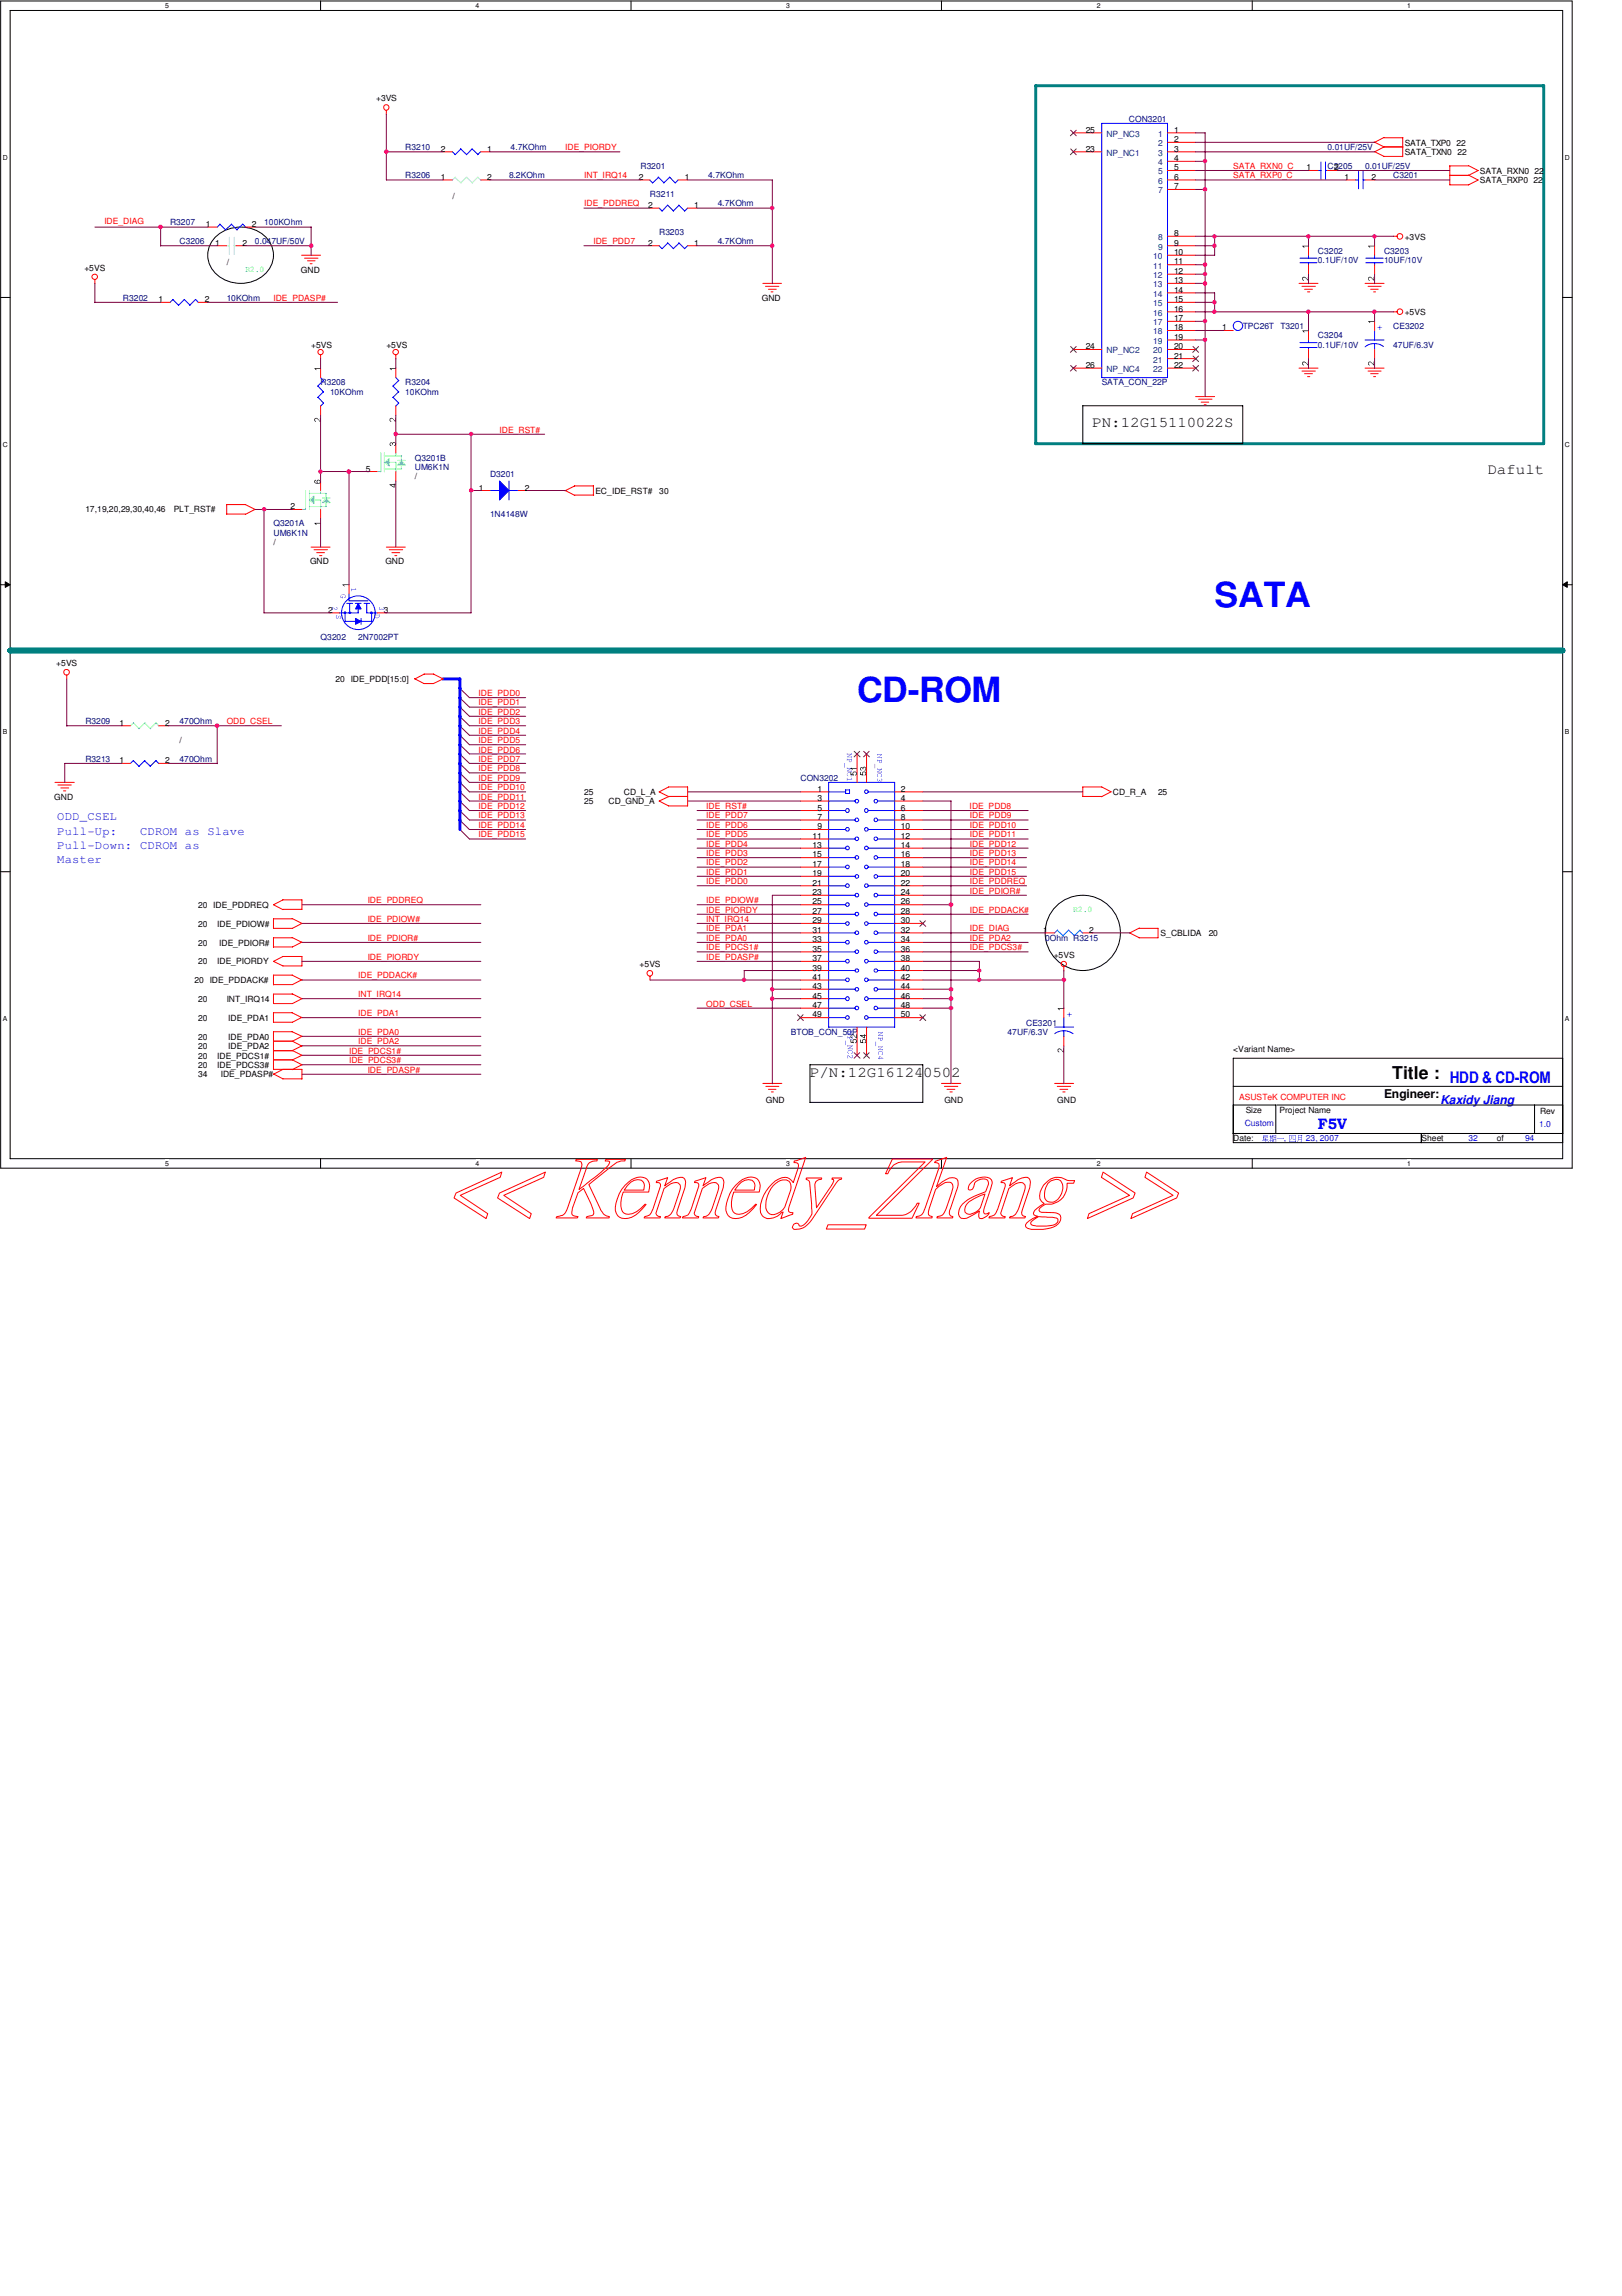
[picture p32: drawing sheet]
<svg xmlns="http://www.w3.org/2000/svg" width="210mm" height="297mm" viewBox="0 0 210 297" stroke-linecap="round" stroke-linejoin="round" font-family="sans-serif">
<defs><g id="words">
<g font-size="4.5" fill="#00f">
<text x="157.2" y="78.6">SATA</text>
<text x="110.9" y="90.8">CD-ROM</text>
</g>
<text font-size="2.3" x="180.2" y="139.7">Title : HDD &amp; CD-ROM</text>
<g font-size="1.9">
<text x="141.4" y="55.3">PN:12G15110022S</text>
<text x="192.5" y="61.4">Dafult</text>
<text x="104.8" y="139.3">P/N:12G161240502</text>
</g>
<text font-size="1.9" fill="#00f" x="170.6" y="146">F5V</text>
<g font-size="1.6" fill="#00f">
<text x="7.4" y="106.1">ODD_CSEL</text>
<text x="7.4" y="108">Pull-Up:</text>
<text x="18.1" y="108">CDROM as Slave</text>
<text x="7.4" y="109.8">Pull-Down: CDROM as</text>
<text x="7.4" y="111.7">Master</text>
<text x="186.4" y="142.8">Kaxidy Jiang</text>
</g>
<text font-size="1.6" x="179.1" y="142">Engineer:</text>
<g font-size="1.1">
<text x="48.7" y="13.1">+3VS</text>
<text x="140.5" y="17.2">25</text>
<text x="151.9" y="17.2">1</text>
<text x="57.1" y="19.6">2</text>
<text x="57.1" y="23.3">1</text>
<text x="63" y="19.6">1</text>
<text x="63" y="23.3">2</text>
<text x="82.7" y="23.3">2</text>
<text x="88.6" y="23.3">1</text>
<text x="140.5" y="19.6">23</text>
<text x="151.9" y="18.4">2</text>
<text x="151.9" y="19.6">3</text>
<text x="151.9" y="20.8">4</text>
<text x="151.9" y="22.1">5</text>
<text x="151.9" y="23.3">6</text>
<text x="169.1" y="22.1">1</text>
<text x="172.6" y="22.1">2</text>
<text x="174" y="23.3">1</text>
<text x="177.5" y="23.3">2</text>
<text x="181.8" y="18.8">SATA_TXP0 22</text>
<text x="181.8" y="20">SATA_TXN0 22</text>
<text x="191.5" y="22.5">SATA_RXN0 22</text>
<text x="191.5" y="23.7">SATA_RXP0 22</text>
<text x="26.6" y="29.3">1</text>
<text x="32.6" y="29.3">2</text>
<text x="58.5" y="25.8">/</text>
<text x="83.9" y="26.9">2</text>
<text x="89.8" y="26.9">1</text>
<text x="151.9" y="24.5">7</text>
<text x="10.9" y="35">+5VS</text>
<text x="27.9" y="31.8">1</text>
<text x="29.3" y="34.3">/</text>
<text x="31.4" y="31.8">2</text>
<text x="38.9" y="35.3">GND</text>
<text x="83.9" y="31.8">2</text>
<text x="89.8" y="31.8">1</text>
<text x="151.9" y="30.6">8</text>
<text x="151.9" y="31.8">9</text>
<text x="151.9" y="33">10</text>
<text x="151.9" y="34.2">11</text>
<text x="151.9" y="35.4">12</text>
<text x="181.8" y="31">+3VS</text>
<text x="20.5" y="39.1">1</text>
<text x="26.5" y="39.1">2</text>
<text x="98.6" y="38.9">GND</text>
<text x="151.9" y="36.7">13</text>
<text x="151.9" y="37.9">14</text>
<text x="151.9" y="39.1">15</text>
<text x="151.9" y="40.3">16</text>
<text x="151.9" y="41.5">17</text>
<text x="181.8" y="40.7">+5VS</text>
<text x="40.3" y="45">+5VS</text>
<text x="50" y="45">+5VS</text>
<text x="140.5" y="45.2">24</text>
<text x="140.5" y="47.6">26</text>
<text x="151.9" y="42.8">18</text>
<text x="151.9" y="43.9">19</text>
<text x="151.9" y="45.2">20</text>
<text x="151.9" y="46.4">21</text>
<text x="151.9" y="47.6">22</text>
<text x="158.2" y="42.8">1</text>
<text x="37.6" y="65.9">2</text>
<text x="47.3" y="61">5</text>
<text x="53.7" y="62">/</text>
<text x="62" y="63.5">1</text>
<text x="67.9" y="63.5">2</text>
<text x="77" y="63.9">EC_IDE_RST#</text>
<text x="85.3" y="63.9">30</text>
<text x="11" y="66.3">17,19,20,29,30,40,46</text>
<text x="22.5" y="66.3">PLT_RST#</text>
<text x="35.4" y="70.6">/</text>
<text x="40.1" y="73">GND</text>
<text x="49.9" y="73">GND</text>
<text x="42.5" y="79.2">2</text>
<text x="49.7" y="79.2">3</text>
<text x="7.3" y="86.1">+5VS</text>
<text x="43.4" y="88.2">20 IDE_PDD[15:0]</text>
<text x="15.5" y="93.9">1</text>
<text x="21.4" y="93.9">2</text>
<text x="15.5" y="98.8">1</text>
<text x="21.4" y="98.8">2</text>
<text x="23.2" y="96.1">/</text>
<text x="7" y="103.5">GND</text>
<text x="75.6" y="104.1">25</text>
<text x="75.6" y="102.8">25</text>
<text x="78.7" y="104.1">CD_GND_A</text>
<text x="80.7" y="102.8">CD_L_A</text>
<text x="105.8" y="102.4">1</text>
<text x="105.8" y="103.6">3</text>
<text x="105.8" y="104.9">5</text>
<text x="105.8" y="106.1">7</text>
<text x="105.8" y="107.3">9</text>
<text x="116.6" y="102.4">2</text>
<text x="116.6" y="103.6">4</text>
<text x="116.6" y="104.9">6</text>
<text x="116.6" y="106.1">8</text>
<text x="116.6" y="107.3">10</text>
<text x="144" y="102.8">CD_R_A</text>
<text x="149.9" y="102.8">25</text>
<text x="105.2" y="108.5">11</text>
<text x="105.2" y="109.7">13</text>
<text x="105.2" y="110.9">15</text>
<text x="105.2" y="112.1">17</text>
<text x="105.2" y="113.4">19</text>
<text x="116.6" y="108.5">12</text>
<text x="116.6" y="109.7">14</text>
<text x="116.6" y="110.9">16</text>
<text x="116.6" y="112.1">18</text>
<text x="116.6" y="113.4">20</text>
<text x="25.7" y="119.9">20</text>
<text x="25.7" y="117.4">20 IDE_PDDREQ</text>
<text x="28.1" y="119.9">IDE_PDIOW#</text>
<text x="105.2" y="114.6">21</text>
<text x="105.2" y="115.8">23</text>
<text x="105.2" y="117">25</text>
<text x="105.2" y="118.2">27</text>
<text x="105.2" y="119.5">29</text>
<text x="116.6" y="114.6">22</text>
<text x="116.6" y="115.8">24</text>
<text x="116.6" y="117">26</text>
<text x="116.6" y="118.2">28</text>
<text x="116.6" y="119.5">30</text>
<text x="25.7" y="124.8">20</text>
<text x="25.7" y="122.3">20</text>
<text x="28.1" y="124.8">IDE_PIORDY</text>
<text x="28.4" y="122.3">IDE_PDIOR#</text>
<text x="82.8" y="125.1">+5VS</text>
<text x="105.2" y="120.7">31</text>
<text x="105.2" y="121.9">33</text>
<text x="105.2" y="123.1">35</text>
<text x="105.2" y="124.3">37</text>
<text x="105.2" y="125.6">39</text>
<text x="116.6" y="120.7">32</text>
<text x="116.6" y="121.9">34</text>
<text x="116.6" y="123.1">36</text>
<text x="116.6" y="124.3">38</text>
<text x="116.6" y="125.6">40</text>
<text x="135" y="120.7">1</text>
<text x="136.4" y="123.9">+5VS</text>
<text x="141" y="120.7">2</text>
<text x="150.2" y="121.1">S_CBLIDA</text>
<text x="156.4" y="121.1">20</text>
<text x="25.2" y="127.2">20 IDE_PDDACK#</text>
<text x="25.7" y="129.6">20</text>
<text x="29.3" y="129.6">INT_IRQ14</text>
<text x="105.2" y="126.7">41</text>
<text x="105.2" y="128">43</text>
<text x="105.2" y="129.2">45</text>
<text x="105.2" y="130.4">47</text>
<text x="105.2" y="131.6">49</text>
<text x="116.6" y="126.7">42</text>
<text x="116.6" y="128">44</text>
<text x="116.6" y="129.2">46</text>
<text x="116.6" y="130.4">48</text>
<text x="116.6" y="131.6">50</text>
<text x="25.7" y="136.9">20</text>
<text x="25.7" y="134.5">20</text>
<text x="25.7" y="135.7">20</text>
<text x="25.7" y="132">20</text>
<text x="28.1" y="136.9">IDE_PDCS1#</text>
<text x="29.5" y="134.5">IDE_PDA0</text>
<text x="29.5" y="135.7">IDE_PDA2</text>
<text x="29.5" y="132">IDE_PDA1</text>
<text x="159.6" y="136.1">&lt;Variant Name&gt;</text>
<text x="25.7" y="139.4">34</text>
<text x="25.7" y="138.1">20</text>
<text x="28.1" y="138.1">IDE_PDCS3#</text>
<text x="28.6" y="139.4">IDE_PDASP#</text>
<text x="99.1" y="142.7">GND</text>
<text x="122.2" y="142.7">GND</text>
<text x="136.8" y="142.7">GND</text>
<text x="161.2" y="144">Size</text>
<text x="165.6" y="144">Project Name</text>
<text x="159.6" y="147.7">Date:</text>
<text x="183.9" y="147.7">Sheet</text>
<text x="193.7" y="147.7">of</text>
<text x="199.3" y="144.1">Rev</text>
</g>
<g font-size="1.1" fill="#004080">
<text x="143.2" y="17.7">NP_NC3</text>
<text x="149.9" y="17.7">1</text>
<text x="143.2" y="20.2">NP_NC1</text>
<text x="149.9" y="18.9">2</text>
<text x="149.9" y="20.2">3</text>
<text x="149.9" y="21.4">4</text>
<text x="149.9" y="22.6">5</text>
<text x="149.9" y="23.8">6</text>
<text x="149.9" y="25">7</text>
<text x="149.2" y="33.5">10</text>
<text x="149.2" y="34.8">11</text>
<text x="149.2" y="36">12</text>
<text x="149.9" y="31.1">8</text>
<text x="149.9" y="32.3">9</text>
<text x="149.2" y="37.2">13</text>
<text x="149.2" y="38.4">14</text>
<text x="149.2" y="39.6">15</text>
<text x="149.2" y="40.9">16</text>
<text x="143.2" y="45.7">NP_NC2</text>
<text x="149.2" y="42.1">17</text>
<text x="149.2" y="43.3">18</text>
<text x="149.2" y="44.5">19</text>
<text x="149.2" y="45.7">20</text>
<text x="149.2" y="46.9">21</text>
<text x="143.2" y="48.1">NP_NC4</text>
<text x="149.2" y="48.1">22</text>
</g>
<g font-size="1.1" fill="#000080">
<text x="146.1" y="15.8">CON3201</text>
<text x="52.5" y="19.4">R3210</text>
<text x="52.5" y="23.1">R3206</text>
<text x="65.9" y="23.1">8.2KOhm</text>
<text x="66.1" y="19.4">4.7KOhm</text>
<text x="82.9" y="21.9">R3201</text>
<text x="91.7" y="23.1">4.7KOhm</text>
<text x="171.8" y="21.9">C3205</text>
<text x="171.8" y="19.4">0.01UF/25V</text>
<text x="176.7" y="21.9">0.01UF/25V</text>
<text x="180.3" y="23.1">C3201</text>
<text x="22" y="29.2">R3207</text>
<text x="34.2" y="29.2">100KOhm</text>
<text x="84.1" y="25.5">R3211</text>
<text x="92.9" y="26.7">4.7KOhm</text>
<text x="23.2" y="31.6">C3206</text>
<text x="33" y="31.6">0.047UF/50V</text>
<text x="85.3" y="30.4">R3203</text>
<text x="92.9" y="31.6">4.7KOhm</text>
<text x="170.6" y="32.8">C3202</text>
<text x="170.6" y="34">0.1UF/10V</text>
<text x="179.1" y="32.8">C3203</text>
<text x="179.1" y="34">10UF/10V</text>
<text x="15.9" y="38.9">R3202</text>
<text x="29.3" y="38.9">10KOhm</text>
<text x="160.8" y="42.6">TPC26T</text>
<text x="165.7" y="42.6">T3201</text>
<text x="170.6" y="43.8">C3204</text>
<text x="170.6" y="45">0.1UF/10V</text>
<text x="180.3" y="42.6">CE3202</text>
<text x="180.3" y="45">47UF/6.3V</text>
<text x="41.5" y="49.9">R3208</text>
<text x="42.7" y="51.1">10KOhm</text>
<text x="52.5" y="49.9">R3204</text>
<text x="52.5" y="51.1">10KOhm</text>
<text x="142.6" y="49.9">SATA_CON_22P</text>
<text x="53.7" y="59.6">Q3201B</text>
<text x="53.7" y="60.8">UM6K1N</text>
<text x="63.4" y="61.7">D3201</text>
<text x="35.4" y="68.1">Q3201A</text>
<text x="35.4" y="69.3">UM6K1N</text>
<text x="63.4" y="66.9">1N4148W</text>
<text x="41.5" y="82.8">Q3202</text>
<text x="46.4" y="82.8">2N7002PT</text>
<text x="11" y="93.7">R3209</text>
<text x="23.2" y="93.7">470Ohm</text>
<text x="11" y="98.6">R3213</text>
<text x="23.2" y="98.6">470Ohm</text>
<text x="103.6" y="101">CON3202</text>
<text x="135.3" y="121.7">0Ohm R3215</text>
<text x="102.4" y="133.9">BTOB_CON_50P</text>
<text x="130.4" y="133.9">47UF/6.3V</text>
<text x="132.8" y="132.7">CE3201</text>
</g>
<g font-size="1.1" fill="#f00">
<text x="73.2" y="19.4">IDE_PIORDY</text>
<text x="75.6" y="23.1">INT_IRQ14</text>
<text x="159.6" y="21.9">SATA_RXN0_C</text>
<text x="159.6" y="23.1">SATA_RXP0_C</text>
<text x="13.5" y="29">IDE_DIAG</text>
<text x="75.6" y="26.7">IDE_PDDREQ</text>
<text x="76.8" y="31.6">IDE_PDD7</text>
<text x="35.4" y="38.9">IDE_PDASP#</text>
<text x="64.6" y="56">IDE_RST#</text>
<text x="29.3" y="93.7">ODD_CSEL</text>
<text x="61.9" y="90">IDE_PDD0</text>
<text x="61.9" y="92.5">IDE_PDD2</text>
<text x="61.9" y="93.7">IDE_PDD3</text>
<text x="61.9" y="94.9">IDE_PDD4</text>
<text x="61.9" y="91.3">IDE_PDD1</text>
<text x="61.9" y="101">IDE_PDD9</text>
<text x="61.9" y="96.1">IDE_PDD5</text>
<text x="61.9" y="97.4">IDE_PDD6</text>
<text x="61.9" y="99.8">IDE_PDD8</text>
<text x="61.9" y="98.6">IDE_PDD7</text>
<text x="61.9" y="104.6">IDE_PDD12</text>
<text x="61.9" y="103.5">IDE_PDD11</text>
<text x="61.9" y="107.1">IDE_PDD14</text>
<text x="61.9" y="102.2">IDE_PDD10</text>
<text x="61.9" y="105.9">IDE_PDD13</text>
<text x="91.4" y="104.6">IDE_RST#</text>
<text x="91.4" y="105.9">IDE_PDD7</text>
<text x="91.4" y="107.1">IDE_PDD6</text>
<text x="125.5" y="104.6">IDE_PDD8</text>
<text x="125.5" y="107.1">IDE_PDD10</text>
<text x="125.5" y="105.9">IDE_PDD9</text>
<text x="61.9" y="108.3">IDE_PDD15</text>
<text x="91.4" y="112">IDE_PDD2</text>
<text x="91.4" y="108.3">IDE_PDD5</text>
<text x="91.4" y="110.7">IDE_PDD3</text>
<text x="91.4" y="109.5">IDE_PDD4</text>
<text x="91.4" y="113.2">IDE_PDD1</text>
<text x="125.5" y="113.2">IDE_PDD15</text>
<text x="125.5" y="108.3">IDE_PDD11</text>
<text x="125.5" y="110.7">IDE_PDD13</text>
<text x="125.5" y="112">IDE_PDD14</text>
<text x="125.5" y="109.5">IDE_PDD12</text>
<text x="47.6" y="116.8">IDE_PDDREQ</text>
<text x="47.6" y="119.3">IDE_PDIOW#</text>
<text x="91.4" y="116.8">IDE_PDIOW#</text>
<text x="91.4" y="118.1">IDE_PIORDY</text>
<text x="91.4" y="119.3">INT_IRQ14</text>
<text x="91.4" y="114.4">IDE_PDD0</text>
<text x="125.5" y="115.6">IDE_PDIOR#</text>
<text x="125.5" y="118.1">IDE_PDDACK#</text>
<text x="125.5" y="114.4">IDE_PDDREQ</text>
<text x="47.6" y="121.7">IDE_PDIOR#</text>
<text x="47.6" y="124.2">IDE_PIORDY</text>
<text x="91.4" y="124.2">IDE_PDASP#</text>
<text x="91.4" y="122.9">IDE_PDCS1#</text>
<text x="91.4" y="121.7">IDE_PDA0</text>
<text x="91.4" y="120.5">IDE_PDA1</text>
<text x="125.5" y="122.9">IDE_PDCS3#</text>
<text x="125.5" y="121.7">IDE_PDA2</text>
<text x="125.5" y="120.5">IDE_DIAG</text>
<text x="46.4" y="129">INT_IRQ14</text>
<text x="46.4" y="131.4">IDE_PDA1</text>
<text x="46.4" y="126.6">IDE_PDDACK#</text>
<text x="91.4" y="130.2">ODD_CSEL</text>
<text x="45.2" y="136.3">IDE_PDCS1#</text>
<text x="45.2" y="137.5">IDE_PDCS3#</text>
<text x="46.4" y="135.1">IDE_PDA2</text>
<text x="46.4" y="133.9">IDE_PDA0</text>
<text x="47.6" y="138.8">IDE_PDASP#</text>
<text x="160.4" y="142.3">ASUSTeK COMPUTER INC</text>
</g>
<g font-size="1.1" fill="#0f0">
<text x="31.7" y="35.1">R2.0</text>
<text x="138.9" y="117.9">R2.0</text>
</g>
<g font-size="1.1" fill="#00f">
<text x="178.2" y="42.7">+</text>
<text x="138" y="131.6">+</text>
<text x="161.1" y="145.7">Custom</text>
<text x="166.2" y="147.7">,</text>
<text x="169" y="147.7">23, 2007</text>
<text x="190" y="147.7">32</text>
<text x="197.4" y="147.7">94</text>
<text x="199.2" y="145.8">1.0</text>
</g>
<g font-size=".9">
<text x="21.4" y="1">5</text>
<text x="61.6" y="1">4</text>
<text x="101.7" y="1">3</text>
<text x="141.9" y="1">2</text>
<text x="182.1" y="1">1</text>
<text x=".4" y="20.7">D</text>
<text x="202.5" y="20.7">D</text>
<text x=".4" y="57.8">C</text>
<text x="202.5" y="57.8">C</text>
<text x=".4" y="95">B</text>
<text x="202.5" y="95">B</text>
<text x=".4" y="132.1">A</text>
<text x="202.5" y="132.1">A</text>
<text x="21.4" y="150.8">5</text>
<text x="61.6" y="150.8">4</text>
<text x="101.7" y="150.8">3</text>
<text x="141.9" y="150.8">2</text>
<text x="182.1" y="150.8">1</text>
</g>
</g></defs>
<path d="M.1 .1h203.4v151h-203.4zM1.3 1.4h200.9v148.5h-200.9z" fill="none" stroke="#000" stroke-width=".13"/>
<g fill="#fff">
<path d="M21.4 .3h.5v.9h-.5z"/>
<path d="M21.4 150h.5v1h-.5z"/>
</g>
<path d="M41.5 .1v1.3M41.5 149.9v1.2" fill="none" stroke="#000" stroke-width=".13"/>
<g fill="#fff">
<path d="M61.6 .3h.5v.9h-.5z"/>
<path d="M61.6 150h.5v1h-.5z"/>
</g>
<path d="M81.7 .1v1.3M81.7 149.9v1.2" fill="none" stroke="#000" stroke-width=".13"/>
<g fill="#fff">
<path d="M101.7 .3h.5v.9h-.5z"/>
<path d="M101.7 150h.5v1h-.5z"/>
</g>
<path d="M121.8 .1v1.3M121.8 149.9v1.2" fill="none" stroke="#000" stroke-width=".13"/>
<g fill="#fff">
<path d="M141.9 .3h.5v.9h-.5z"/>
<path d="M141.9 150h.5v1h-.5z"/>
</g>
<path d="M162.1 .1v1.3M162.1 149.9v1.2" fill="none" stroke="#000" stroke-width=".13"/>
<g fill="#fff">
<path d="M182.1 .3h.5v.9h-.5z"/>
<path d="M182.1 150h.5v1h-.5z"/>
<path d="M.4 19.9h.6v1h-.6z"/>
<path d="M202.5 19.9h.7v1h-.7z"/>
<path d="M.4 57h.6v1h-.6z"/>
<path d="M202.5 57h.7v1h-.7z"/>
</g>
<path d="M.1 38.5h1.2M202.2 38.5h1.3" fill="none" stroke="#000" stroke-width=".13"/>
<g fill="#fff">
<path d="M.4 94.1h.6v1.1h-.6z"/>
<path d="M202.5 94.1h.6v1.1h-.6z"/>
</g>
<path d="M.1 75.6h1.2M.7 75.3l.6 .3-.6 .4zM202.2 75.6l.6-.3v.7zM202.2 75.6h1.3" fill="none" stroke="#000" stroke-width=".13"/>
<path d="M.7 75.3l.6 .3-.6 .4zM202.2 75.6l.6-.3v.7z" fill="#000"/>
<g fill="#fff">
<path d="M.4 131.3h.6v1h-.6z"/>
<path d="M202.5 131.3h.6v1h-.6z"/>
</g>
<g fill="none" stroke="#000" stroke-width=".13">
<path d="M28.1 30.4a4.6 4.6 0 0 1 7 1.2 3.5 3.5 0 0 1-2.3 4.8 4.5 4.5 0 0 1-5.6-2 3.3 3.3 0 0 1 .9-4zM140.1 52.5h20.7v4.9h-20.7zM.1 112.8h1.2M202.2 112.8h1.3M104.8 137.8h14.6v4.8h-14.6z"/>
<circle cx="140.1" cy="120.7" r="4.9"/>
</g>
<path d="M1.3 84.2h200.9h-200.9M1.3 84.2h.1" fill="none" stroke="#008080" stroke-width=".72"/>
<path d="M134 11.1h65.8v46.3h-65.8z" fill="none" stroke="#008080" stroke-width=".38"/>
<g fill="#00f">
<path d="M165.2 147.3h.8l.1-.1 .1 .1z"/>
<path d="M163.5 146.9h.5zM163.5 147l.5 .1zM163.5 147.2h.5zM163.4 146.9l.1 .4v-.4zM164 146.9v.3zM163.5 147.2l-.2 .4 .3-.3zM163.5 147.4h.6zM163.4 147.6h.6v-.1v.1zM163.7 147.2l.1 .6v-.5zM163.3 147.7l.9 .1-.1-.1z"/>
<path d="M164.4 147.2h.2zM164.4 147.3l.2 .1zM164.8 146.9h.3zM164.8 147.2h.3zM164.8 147.4h.3zM164.3 147h.5l-.1-.1zM164.4 146.8l.1 .7v-.6zM164.6 146.8l.1 .7v-.6zM164.3 147.5h.5l-.1-.1zM164.4 147.6l-.1 .2 .2-.2zM164.5 147.6l.2 .1v-.1zM164.8 146.9v.5l-.1 .4 .2-.4v-.5zM165.1 146.9v.8h-.2l.2 .1v-.1v-.8z"/>
<path d="M166.9 146.9h.7zM166.9 147.7h.7zM166.8 146.9l.1 .8v-.8zM167.6 146.9v.8h.1zM167.1 146.9v.4l-.1 .2 .1-.2zM167.3 146.9v.5h.2v-.2v.2h-.2z"/>
<path d="M168 146.9h.5zM168 147.1l.5 .1zM168 147.4h.5zM168 146.8v.7l-.1 .3 .1-.3zM168.5 146.8l-.1 .9h-.1l.1 .1h.1z"/>
</g>
<path d="M159.6 136.9h42.6v10.9h-42.6zM159.6 146.6h42.6M159.6 143h5.5v3.6M159.6 140.5h42.6M165.2 143h37M183.9 146.6v1.2M198.6 143v3.6" fill="none" stroke="#000" stroke-width=".13"/>
<g fill="none" stroke="#f00" stroke-width=".13">
<path d="M50 14.3v.5M57.3 19.6h1.2M62.2 19.6h1.2M12.3 36.2v.5M39 33h2.5M39.4 33.4h1.7M39.8 33.7h1M40.1 34.1h.3M98.7 36.7h2.4M99.1 37h1.7M99.4 37.4h1.1M99.8 37.8h.2"/>
<path d="M168.1 36.7h2.5M168.5 37h1.7M168.8 37.4h1M169.2 37.8h.3M176.7 36.7h2.4M177 37h1.7M177.4 37.4h1M177.8 37.8h.2M180.3 30.6h.5M41.5 45.9v.5M41.5 47.6v1.3M41.5 52.5v1.2"/>
<path d="M51.2 45.9v.5M154.7 51.3h2.5M155.1 51.6h1.7M155.4 52h1M155.8 52.4h.3M168.1 47.6h2.5M168.5 48h1.7M168.8 48.3h1M169.2 48.7h.3M169.3 42.8v1.2M169.3 45.2v1.2M176.7 47.6h2.4"/>
<path d="M177 48h1.7M177.4 48.3h1M177.8 48.7h.2M180.3 40.3h.5M40.3 70.8h2.4M40.6 71.1h1.8M41 71.5h1M41.4 71.9h.3M50 70.8h2.5M50.4 71.1h1.7M50.7 71.5h1M51.1 71.9h.3"/>
<path d="M8.6 87.3v.5M7.1 101.2h2.5M7.5 101.6h1.7M7.9 101.9h1M8.2 102.3h.3M84.1 126.3v.5M137.7 125.1v.5M98.7 140.2h2.5M99.1 140.5h1.7M99.4 140.9h1M99.8 141.3h.3M121.8 140.2h2.5"/>
<path d="M122.2 140.5h1.8M122.6 140.9h1M122.9 141.3h.3M136.5 140.2h2.4M136.8 140.5h1.8M137.2 140.9h1M137.5 141.3h.3"/>
<circle cx="50" cy="13.9" r=".35"/>
<circle cx="12.3" cy="35.8" r=".35"/>
<circle cx="181.2" cy="30.6" r=".37"/>
<circle cx="41.5" cy="45.5" r=".34"/>
<circle cx="51.2" cy="45.5" r=".35"/>
<circle cx="181.2" cy="40.3" r=".37"/>
<circle cx="8.6" cy="87" r=".37"/>
<circle cx="84.1" cy="125.9" r=".36"/>
<circle cx="137.7" cy="124.7" r=".34"/>
</g>
<g fill="none" stroke="#00f" stroke-width=".13">
<path d="M58.5 19.6l.4 .4M59.6 19.3l.8 .7M59.6 19.3l-.7 .7M61.8 20l-.7-.7-.7 .7M62.2 19.6l-.4 .4M41.1 51.4l.8 .8-.4 .3M41.1 50l.8 .7M41.5 48.9l.4 .3-.8 .8M41.9 50.7l-.8 .7M168.2 44.3h2.2M168.2 45h2.2M169.3 43.9v.4"/>
<path d="M169.3 45v.2"/>
</g>
<path d="M40.7 47.6h.8v.1h-.6l.1 .2h-.1zM40.7 54.1a.52 .52 0 0 1 .7 .3v-.3h.1v.5l-.2-.1a.34 .34 0 0 0-.5-.2l.1 .3-.2-.2zM168.5 42.8h.8h-.6l.1 .2h-.1zM168.6 46.8a.61 .61 0 0 1 .6 .4v-.4h.1v.5l-.1-.1a.34 .34 0 0 0-.6-.2l.1 .3-.2-.2z" fill="#000"/>
<path d="M39.5 63.5v2.4h-.5M40 63.5v2.4" fill="none" stroke="#80ff80" stroke-width=".13"/>
<path d="M40 64.7l.6-.5v1z" fill="#80ff80"/>
<path d="M40 64.7l.6-.5v1zM40 63.8h1.5M40 65.5h1.5M40.6 64.7h.9M41.5 63.5v.3M41.5 64.7v1.2" fill="none" stroke="#80ff80" stroke-width=".13"/>
<path d="M42.2 64.4l.5 .6h-1z" fill="#80ff80"/>
<path d="M41.5 65.5h.7M41.5 63.8h.7M41.7 64.4h1M42.2 64.4l.5 .6h-1zM42.2 63.8v.7M42.2 65v.5" fill="none" stroke="#80ff80" stroke-width=".13"/>
<path d="M37.8 65.9h1.3M41.5 62.2v1.3M41.5 65.9v1.2" fill="none" stroke="#f00" stroke-width=".13"/>
<g fill="#000">
<path d="M40.7 67.6h.8v.1h-.6l.1 .2h-.1z"/>
<path d="M40.7 62.1v.1a.41 .41 0 0 0 .3 .4 .41 .41 0 0 0 .5-.3 .25 .25 0 0 0-.4-.2 .25 .25 0 0 0 0 .4 .19 .19 0 0 1-.3-.1 .19 .19 0 0 1 .1-.3zM41.1 62.3a.18 .18 0 0 1 .3 0 .18 .18 0 0 1-.3 0z"/>
</g>
<path d="M64.6 62.2l1.3 1.3-1.3 1.2z" fill="#00f"/>
<g fill="none" stroke="#00f" stroke-width=".13">
<path d="M28.4 29l.8 .8M28.5 29l-.4 .4M29.9 29l.8 .8M30 29l-.8 .7M31.8 29.4l-.4-.4-.8 .7M85.2 22.9l.7 .8M85.2 22.9l-.7 .8-.4-.4M85.3 26.9l.4 .4 .7-.8 .8 .8M86.4 31.5l-.7 .7-.4-.4M86.4 31.4l.8 .8M86.7 22.9l.7 .8 .4-.4M86.7 22.9l-.8 .8"/>
<path d="M87.8 31.4l.8 .8 .4-.4M87.8 26.5l.8 .8 .4-.4M87.9 31.5l-.8 .7M87.9 26.5l-.8 .8M170.5 22.1h.4M170.9 21v2.2M171.5 21v2.2M171.5 22.1h.3M175.4 23.3h.4M175.8 22.2v2.2M176.4 22.2v2.2M176.4 23.3h.3"/>
<path d="M176.7 33.4h2.3M176.7 34h2.3M177.9 33v.4M177.9 34v.2M176.7 44h2.4M177.9 42.8v1.2M177.9 44.4v.8M179 44.8a1.95 1.95 0 0 0-2.3 .1M63.4 63.5h1.2M64.6 62.2l1.3 1.3-1.3 1.2zM65.9 62.2v2.5M65.9 63.5h1.2"/>
<path d="M17.3 98.4l-.4 .4M18.7 98.4l.8 .7M18.8 98.4l-.8 .7-.7-.7M20.2 98.4l.4 .4M20.2 98.4l-.8 .7M107.2 101.2h8.6v31.7h-8.6zM107.2 102.4h2.2M107.2 103.6h3.5M107.2 104.9h2.2M107.2 106.1h3.5M107.2 107.3h2.2M107.2 108.5h3.5"/>
<path d="M107.2 109.7h2.2M107.2 111h3.5M107.2 112.2h2.2M107.2 113.4h3.5M107.2 114.6h2.2M107.2 115.8h3.5M107.2 117.1h2.2M107.2 118.3h3.5M107.2 119.5h2.2M109.4 102.2h.5v.5h-.5zM109.5 107.2l.2-.1h.1v.4h-.3zM109.5 109.6l.2-.1h.1v.4h-.3z"/>
<path d="M109.5 114.5l.2-.2 .1 .1v.3h-.3zM109.5 112h.3v.3l-.3 .1-.1-.3zM109.5 116.9h.3v.3h-.3l-.1-.2zM109.5 119.3h.3v.3l-.3 .1-.1-.2zM110.7 103.5h.3l.1 .1-.1 .2-.1 .1-.2-.1zM110.7 105.9l.2-.1 .2 .1-.1 .3h-.3zM110.7 108.3h.3l.1 .2-.1 .2-.1 .1-.2-.1zM110.7 110.8h.3l.1 .1-.1 .2-.1 .1-.2-.1zM110.7 113.2h.3l.1 .2-.1 .1-.1 .1-.2-.1zM110.7 115.6h.2l.2 .1-.1 .3h-.3zM110.7 118.1h.3l.1 .1-.1 .2-.1 .1-.2-.1zM111.9 119.3h.4l.1 .2-.1 .1-.2 .1-.2-.1z"/>
<path d="M111.9 116.9h.4l.1 .1-.1 .2-.2 .1-.2-.1zM111.9 114.4l.2-.1 .2 .2v.2h-.4zM111.9 112h.4l.1 .1-.1 .2-.2 .1-.2-.1zM111.9 109.5h.2l.2 .1v.3h-.4zM111.9 107.1h.2l.2 .1v.3h-.4zM111.9 102.3h.4l.1 .1-.1 .2-.2 .1-.2-.1zM112.4 102.4h3.4M112.4 104.9h3.4M112.4 107.3h3.4M112.4 109.7h3.4M112.4 112.2h3.4M112.4 114.6h3.4"/>
<path d="M112.4 117.1h3.4M112.4 119.5h3.4M113.2 118.1h.3l.1 .1-.1 .2-.2 .1-.1-.1zM113.2 115.6h.1l.2 .1v.3h-.3zM113.2 113.2h.3l.1 .2-.1 .1-.2 .1-.1-.1zM113.2 110.8h.3l.1 .1-.1 .2-.2 .1-.1-.1zM113.2 108.3h.3l.1 .2-.1 .2-.2 .1-.1-.1zM113.2 105.9l.1-.1 .2 .1v.3h-.3zM113.2 103.5h.3l.1 .1-.1 .2-.2 .1-.1-.1zM113.6 103.6h2.2M113.6 106.1h2.2M113.6 108.5h2.2"/>
<path d="M113.6 111h2.2M113.6 113.4h2.2M113.6 115.8h2.2M113.6 118.3h2.2M107.2 120.7h3.5M107.2 121.9h2.2M107.2 123.1h3.5M107.2 124.4h2.2M107.2 125.6h3.5M107.2 126.8h2.2M107.2 128h3.5M107.2 129.2h2.2"/>
<path d="M107.2 130.4h3.5M107.2 131.7h2.2M109.5 121.8l.2-.1h.1v.4h-.3zM109.5 131.5l.2-.1 .1 .1v.3h-.3zM109.5 124.2h.3v.3h-.3l-.1-.2zM109.5 126.6h.3v.3l-.3 .1-.1-.3zM110.7 120.5l.2-.1 .2 .2-.1 .2h-.3zM110.7 123h.3l.1 .1-.1 .2-.1 .1-.2-.1zM110.7 125.4h.3l.1 .2-.1 .1h-.3zM110.7 127.8h.3l.1 .2-.1 .1-.1 .1-.2-.1zM110.7 130.2h.2l.2 .1-.1 .3h-.3zM111.9 131.5l.2-.1 .2 .1v.3h-.4z"/>
<path d="M111.9 126.6h.4l.1 .1-.1 .2-.2 .1-.2-.1zM111.9 124.2h.4l.1 .1-.1 .2-.2 .1-.2-.1zM111.9 121.7h.2l.2 .1v.3h-.4zM112.4 121.9h3.4M112.4 124.4h3.4M112.4 126.8h3.4M112.4 129.2h3.4M112.4 131.7h3.4M113.2 130.2h.1l.2 .1v.3h-.3zM113.2 127.8h.3l.1 .2-.1 .1-.2 .1-.1-.1zM113.2 125.4h.3l.1 .2-.1 .1h-.3zM113.2 123h.3l.1 .1-.1 .2-.2 .1-.1-.1z"/>
<path d="M113.2 120.5l.1-.1 .2 .2v.2h-.3zM113.6 120.7h2.2M113.6 123.1h2.2M113.6 125.6h2.2M113.6 128h2.2M113.6 130.4h2.2M136.5 132.9h2.4M137.7 133.3a1.98 1.98 0 0 1 1.2 .4M137.7 133.3a1.98 1.98 0 0 0-1.2 .4M137.7 131.7v1.2M137.7 133.3v.8"/>
<circle cx="160.2" cy="42.2" r=".61"/>
<circle cx="109.7" cy="104.9" r=".24"/>
<circle cx="112.1" cy="104.9" r=".25"/>
<circle cx="109.7" cy="129.2" r=".24"/>
<circle cx="112.1" cy="129.2" r=".25"/>
</g>
<g fill="none" stroke="#f00" stroke-width=".13">
<path d="M26.9 29.4h1.2M31.7 29.4h1.3M82.9 23.3h1.2M84.1 31.8h1.2M84.1 26.9h1.2M87.8 23.3h1.2M89 31.8h1.2M89 26.9h1.2M169.3 22.1h1.3M171.8 22.1h1.2M174.2 23.3h1.2M176.7 23.3h1.2"/>
<path d="M177.9 31.8v1.2M177.9 34.2v1.3M158.4 42.8h1.2M177.9 41.6v1.2M177.9 45.2v1.2M62.2 63.5h1.2M67.1 63.5h1.2M15.7 93.9h1.2M15.7 98.8h1.2M20.5 93.9h1.3M20.5 98.8h1.3M135.3 120.7h1.2"/>
<path d="M137.7 130.4v1.3M137.7 134.1v1.2M140.1 120.7h1.3"/>
</g>
<path d="M177 31.8h.8v.1h-.6l.1 .1h-.1zM177.1 35.9a.59 .59 0 0 1 .7 .3v-.4v.5l-.1-.1a.39 .39 0 0 0-.6-.2l.1 .3-.1-.1zM177 41.5h.8v.1h-.6l.1 .2h-.1zM177.1 46.8a.59 .59 0 0 1 .7 .4v-.4v.5l-.1-.1a.38 .38 0 0 0-.6-.2l.1 .3-.1-.2zM136.9 130.4h.8v.1h-.7l.2 .2h-.1zM136.9 135.7a.52 .52 0 0 1 .7 .3v-.4h.1v.5h-.2a.34 .34 0 0 0-.5-.3l.1 .3-.2-.1z" fill="#000"/>
<path d="M18.7 93.5l.8 .8M18.8 93.5l-.8 .8-.7-.8-.4 .4M20.6 93.9l-.4-.4-.8 .8" fill="none" stroke="#80ff80" stroke-width=".13"/>
<path d="M136.8 120.4l.8 .7M136.9 120.3l-.4 .4M138.3 120.4l.8 .7M138.3 120.3l-.8 .8M139.7 120.4l.4 .3M139.8 120.3l-.8 .8" fill="none" stroke="#0080ff" stroke-width=".13"/>
<g fill="#00f">
<path d="M113.5 97.5v.1h.6v-.1v.2l-.5 .3h.5v-.1v.2v-.1h-.6l.5-.3h-.5z"/>
<path d="M113.2 98.8v.6z"/>
<path d="M113.5 99.4v.1h.6v-.1v.1l-.5 .4h.5v-.1v.1h-.6l.5-.4h-.5v.1z"/>
<path d="M113.5 100.2a.31 .31 0 0 1 .4-.1 .31 .31 0 0 1 .1 .4h.1h-.1a.23 .23 0 0 0 0-.3 .23 .23 0 0 0-.4 0 .23 .23 0 0 0 0 .3l-.1-.1z"/>
<path d="M113.5 100.7h.1a.18 .18 0 0 0-.1 .2 .18 .18 0 0 0 .2 .1l.1-.1a.16 .16 0 0 0 .3 .1 .16 .16 0 0 0-.1-.3 .18 .18 0 0 1 .1 .3 .18 .18 0 0 1-.3 0 .19 .19 0 0 1-.3 0 .19 .19 0 0 1 0-.3z"/>
<path d="M109.6 97.5h.6v.1l-.5 .3h.5v-.1v.2h-.6l.6-.4h-.6v.1z"/>
<path d="M109.3 98.7v.6z"/>
<path d="M109.6 99.3v.1h.6v-.1v.1l-.5 .3h.5v.2v-.1h-.6l.6-.4h-.6v.1z"/>
<path d="M109.6 100l.3-.1a.27 .27 0 0 1 .3 .2 .27 .27 0 0 1 0 .3h-.1a.26 .26 0 0 0 0-.3 .26 .26 0 0 0-.3-.1 .23 .23 0 0 0-.2 .2 .23 .23 0 0 0 .2 .2l-.2-.1z"/>
<path d="M109.6 100.6v.2h.6v-.2l.1 .2h-.7v.2z"/>
<path d="M113.6 133.5l.1 .1h.5v-.1l.1 .1-.6 .3h.5l.1 .2-.1-.1h-.6l.6-.4h-.5l-.1 .1z"/>
<path d="M113.3 134.7l.1 .6z"/>
<path d="M113.6 135.3l.1 .1h.5l.1-.1-.6 .5h.5l.1-.1v.2l-.7-.1 .6-.3h-.5l-.1 .1z"/>
<path d="M113.6 136.1a.31 .31 0 0 1 .4-.1 .31 .31 0 0 1 .2 .4h.1h-.2a.25 .25 0 0 0 0-.3 .25 .25 0 0 0-.3 0 .25 .25 0 0 0 0 .3h-.2z"/>
<path d="M109.7 133.3v.1h.6v-.1v.2l-.5 .3h.5v-.1v.2h-.6l.5-.4h-.5v.1z"/>
<path d="M109.4 134.6v.6z"/>
<path d="M109.7 135.2v.1h.6v-.1v.1l-.5 .4h.5v-.1v.2v-.1h-.6l.5-.4h-.5v.1z"/>
<path d="M109.7 136l.2-.2a.27 .27 0 0 1 .4 .1 .27 .27 0 0 1-.1 .4h.1h-.1a.25 .25 0 0 0 0-.4 .25 .25 0 0 0-.4 0 .25 .25 0 0 0 .1 .4l-.2-.1z"/>
<path d="M109.7 136.5l.3 .2a.16 .16 0 0 0 .3 .1 .16 .16 0 0 0-.1-.3 .19 .19 0 0 1 .1 .3 .19 .19 0 0 1-.3 0l-.3-.2 .1 .3h-.1z"/>
<path d="M113.5 98.3v.3v-.2h.2l.1 .2a.2 .2 0 0 0 .2 .1 .2 .2 0 0 0 .1-.2v-.2h-.6zM113.8 98.4h.3v.1a.15 .15 0 0 1-.2 .2 .15 .15 0 0 1-.1-.2z"/>
<path d="M109.6 98.1v.3v-.1h.3v.2a.2 .2 0 0 0 .2 .1 .2 .2 0 0 0 .1-.2v-.3v.1h-.6zM109.9 98.3h.3v.2a.14 .14 0 0 1-.2 .1 .14 .14 0 0 1-.1-.2z"/>
<path d="M113.6 134.2v.3l.1-.2h.2v.2a.19 .19 0 0 0 .2 .2 .19 .19 0 0 0 .2-.2v-.3l-.1 .1h-.5zM113.9 134.3h.3v.2a.15 .15 0 0 1-.1 .1 .15 .15 0 0 1-.2-.1z"/>
<path d="M113.6 136.8v.2h.7v-.1l-.5-.2v.2h-.1zM113.8 136.7l.5 .2h-.5z"/>
<path d="M109.7 134.1v.3v-.2h.2l.1 .2a.18 .18 0 0 0 .2 .1 .18 .18 0 0 0 .1-.2v-.2v.1h-.6zM110 134.2h.3v.1a.15 .15 0 0 1-.2 .2 .15 .15 0 0 1-.1-.2z"/>
</g>
<g fill="none" stroke="#f00" stroke-width=".13">
<path d="M110.9 97.5v3.7M112.1 97.5v3.7M103.6 102.4h3.6M103.6 103.6h3.6M103.6 104.9h3.6M103.6 106.1h3.6M103.6 107.3h3.6M103.6 108.5h3.6M103.6 109.7h3.6M103.6 111h3.6M103.6 112.2h3.6M103.6 113.4h3.6"/>
<path d="M103.6 114.6h3.6M103.6 115.8h3.6M103.6 117.1h3.6M103.6 118.3h3.6M103.6 119.5h3.6M115.8 102.4h3.6M115.8 103.6h3.6M115.8 104.9h3.6M115.8 106.1h3.6M115.8 107.3h3.6M115.8 108.5h3.6M115.8 109.7h3.6"/>
<path d="M115.8 111h3.6M115.8 112.2h3.6M115.8 113.4h3.6M115.8 114.6h3.6M115.8 115.8h3.6M115.8 117.1h3.6M115.8 118.3h3.6M115.8 119.5h3.6M103.6 120.7h3.6M103.6 121.9h3.6M103.6 123.1h3.6M103.6 124.4h3.6"/>
<path d="M103.6 125.6h3.6M103.6 126.8h3.6M103.6 128h3.6M103.6 129.2h3.6M103.6 130.4h3.6M103.6 131.7h3.6M110.9 132.9v3.6M112.1 132.9v3.6M115.8 120.7h3.6M115.8 121.9h3.6M115.8 123.1h3.6M115.8 124.4h3.6"/>
<path d="M115.8 125.6h3.6M115.8 126.8h3.6M115.8 128h3.6M115.8 129.2h3.6M115.8 130.4h3.6M115.8 131.7h3.6"/>
</g>
<g fill="#000">
<path d="M110.1 99.4h.8h-.7l.2 .2h-.1zM111.4 99.3l.1-.1 .2 .2a.23 .23 0 0 1 .4-.1 .23 .23 0 0 1-.2 .4v-.1a.17 .17 0 0 0 .1-.2 .17 .17 0 0 0-.2-.1l-.1 .2h-.1a.14 .14 0 0 0-.1-.2 .14 .14 0 0 0-.1 .2 .14 .14 0 0 0 .1 .1v.1l-.2-.1zM110.1 99.9h.1v.3h.2a.27 .27 0 0 1 .1-.4 .27 .27 0 0 1 .3 .2 .27 .27 0 0 1-.1 .3v-.1a.18 .18 0 0 0 .1-.2 .18 .18 0 0 0-.3-.1l-.1 .2 .1 .2-.4-.1zM111.3 99.9h.1v.3h.2a.27 .27 0 0 1 .1-.4 .27 .27 0 0 1 .4 .2 .27 .27 0 0 1-.2 .3v-.1a.18 .18 0 0 0 .1-.2 .18 .18 0 0 0-.3-.1l-.1 .2 .1 .2-.4-.1zM110.2 133.9a.48 .48 0 0 1 .6 .3v-.4h.1v.5l-.2-.1a.38 .38 0 0 0-.5-.2l.1 .3-.2-.1zM110.1 134.5h.1v.3h.2a.27 .27 0 0 1 .1-.3 .27 .27 0 0 1 .3 .1 .27 .27 0 0 1-.1 .4v-.1a.18 .18 0 0 0 .1-.3 .18 .18 0 0 0-.3-.1l-.1 .2 .1 .3-.4-.1zM111.3 134.5h.1v.3h.2a.27 .27 0 0 1 .1-.3 .27 .27 0 0 1 .4 .1 .27 .27 0 0 1-.2 .4v-.1a.18 .18 0 0 0 .1-.3 .18 .18 0 0 0-.3-.1l-.1 .2 .1 .3-.4-.1z"/>
<path d="M111.3 133.9v.1l.5 .3h.1v-.3h.2l-.2-.2-.1 .1zM111.5 134h.3v.2z"/>
</g>
<g fill="none" stroke="#804000" stroke-width=".13">
<path d="M110.5 97.2l.8 .7M111.3 97.2l-.8 .7M111.8 97.2l.7 .7M112.5 97.2l-.7 .7M119 119.1l.8 .7M119.8 119.1l-.8 .7M103.2 131.3l.8 .7M103.9 131.3l-.7 .7M110.5 136.2l.8 .7M111.3 136.2l-.8 .7M111.8 136.2l.7 .7M112.5 136.2l-.7 .7"/>
<path d="M119 131.3l.8 .7M119.8 131.3l-.8 .7"/>
</g>
<g fill="none" stroke="#00f" stroke-width=".13">
<path d="M44.7 79.2v1.2h3.4v-1.1M44.9 78.1h.7M45.2 76.8v.9h2.4M45.3 78.1v1.2M46 78.1h.7M46.4 78.1v1.2h-2.5M47.1 78.1h.7M47.5 78.1v1.2h1.3M46.7 80v.8"/>
<circle cx="46.4" cy="79.3" r="2.18"/>
</g>
<path d="M48 79.2h.1v.1h-.1z" fill-rule="evenodd" fill="#00f"/>
<path d="M48 79.2h.1v.1h-.1z" fill="none" stroke="#00f" stroke-width=".13"/>
<path d="M45.2 79.2l.2 .1h-.2z" fill-rule="evenodd" fill="#00f"/>
<path d="M45.2 79.2l.2 .1h-.2z" fill="none" stroke="#00f" stroke-width=".13"/>
<path d="M44.6 79.2h.1v.1h-.1z" fill-rule="evenodd" fill="#00f"/>
<path d="M44.6 79.2h.1v.1h-.1z" fill="none" stroke="#00f" stroke-width=".13"/>
<path d="M46 80l.7 .4-.7 .4z" fill="#00f"/>
<path d="M46 80l.7 .4-.7 .4z" fill="none" stroke="#00f" stroke-width=".13"/>
<path d="M46.4 78.1l.3 .7h-.7z" fill="#00f"/>
<path d="M46.4 78.1l.3 .7h-.7z" fill="none" stroke="#00f" stroke-width=".13"/>
<g fill="#00f">
<path d="M44.2 77v-.1a.3 .3 0 0 1 .4 0 .3 .3 0 0 1 .1 .4h-.1a.26 .26 0 0 0-.2-.4 .26 .26 0 0 0-.2 .4h.1l.1-.2v.3l-.3-.1z"/>
<path d="M43.5 79.6l.1 .1a.15 .15 0 0 0-.1 .2 .15 .15 0 0 0 .2 0 .19 .19 0 0 1 .1-.2 .19 .19 0 0 1 .3 .1 .19 .19 0 0 1-.1 .2l.1 .1-.2-.1a.15 .15 0 0 0 .2-.2 .15 .15 0 0 0-.3 0v.2a.16 .16 0 0 1-.2 0 .16 .16 0 0 1-.1-.2z"/>
<path d="M49.1 78.5v.1a.16 .16 0 0 0 .1 .3 .15 .15 0 0 0 .2-.2 .16 .16 0 0 0 .3 .1 .16 .16 0 0 0-.1-.3h.1a.19 .19 0 0 1 0 .3 .19 .19 0 0 1-.2 .1l-.1-.1a.2 .2 0 0 1-.3 0 .2 .2 0 0 1 0-.3z"/>
<path d="M43 78.5l.3 .2a.16 .16 0 0 0 .3 .1 .16 .16 0 0 0-.1-.3 .21 .21 0 0 1 .1 .4 .2 .2 0 0 1-.3-.1l-.3-.2 .1 .3h-.1z"/>
<path d="M45.4 76.1l.1 .2h.6l-.1-.2 .1 .2h-.6l-.1 .2z"/>
<path d="M48.5 79.5v.2a.33 .33 0 0 0 .3 .3 .33 .33 0 0 0 .3-.3v-.2h-.6zM48.5 79.6h.6a.28 .28 0 0 1-.3 .3 .28 .28 0 0 1-.3-.3z"/>
</g>
<path d="M42.7 79.3h1.2M45.2 75.6v1.2M48.8 79.3h1.2" fill="none" stroke="#f00" stroke-width=".13"/>
<path d="M44.3 75.6h.8v.1h-.6l.1 .2h-.1z" fill="#000"/>
<path d="M49.3 58.6v2.4M49.7 58.6v2.4M48.8 61h.5" fill="none" stroke="#80ff80" stroke-width=".13"/>
<path d="M49.7 59.8l.7-.4v.9z" fill="#80ff80"/>
<path d="M49.7 59.8l.7-.4v.9zM49.7 59h1.6M50.4 59.8h.9M51.2 58.6v.4M51.2 59.8v1.2M49.7 60.7h1.6" fill="none" stroke="#80ff80" stroke-width=".13"/>
<path d="M51.9 59.6l.6 .6h-1z" fill="#80ff80"/>
<path d="M51.2 59h.8M51.5 59.6h1M51.9 59.6l.6 .6h-1zM51.9 59v.6M51.2 60.7h.8M51.9 60.2v.5" fill="none" stroke="#80ff80" stroke-width=".13"/>
<g fill="none" stroke="#f00" stroke-width=".13">
<path d="M138.9 17.2h3.7M138.9 19.6h3.7M151.1 17.2h3.6M151.1 18.4h3.6M151.1 19.6h3.6M177.8 18.4l1.3 .6-1.2 .6M177.8 19.6l1.3 .6M179.1 19h2.5M179.1 17.8l-1.2 .6M179.1 17.8h2.5M181.5 17.8v2.5M20.8 39.1h1.2"/>
<path d="M25.7 39.1h1.2M28.1 31.8h1.2M30.5 31.8h1.2M57.3 23.3h1.2M62.2 23.3h1.2M151.1 20.9h3.6M151.1 22.1h3.6M151.1 23.3h3.6M151.1 24.5h3.6M151.1 30.6h3.6M151.1 31.8h3.6M151.1 33h3.6"/>
<path d="M151.1 34.2h3.6M151.1 35.5h3.6M151.1 36.7h3.6M151.1 37.9h3.6M151.1 39.1h3.6M169.3 31.8v1.2M169.3 34.2v1.3M179.1 20.2h2.4M187.6 21.5h2.4M187.6 22.7h2.5M187.6 21.5v2.4h2.5M190 21.4l1.3 .7"/>
<path d="M190 22.6l1.3 .7M191.3 22.1l-1.3 .6M191.3 23.3l-1.3 .6M51.2 47.6v1.3M51.2 52.5v1.2M51.2 57.4v1.2M138.9 45.2h3.7M138.9 47.6h3.7M151.1 40.3h3.6M151.1 41.6h3.6M151.1 42.8h3.6M151.1 44h3.6"/>
<path d="M151.1 45.2h3.6M151.1 46.4h3.6M151.1 47.6h3.6M29.3 66.5h2.4M31.7 65.3l1.3 .6M31.8 65.3h-2.5v1.2M33 65.9l-1.3 .6M47.6 61h1.2M51.2 61v1.2M73.2 63.5l1.2 .6M74.3 62.9h2.5M74.4 62.9l-1.3 .6"/>
<path d="M74.4 64.1h2.4M76.8 62.8v1.3M53.6 87.8l1.3 .6h1.2l1.2-.6M54.9 87.2h1.2M54.9 87.2l-1.2 .6M56.1 87.2l1.3 .6M36.6 116.4h2.5v1.2h-2.5M36.6 116.4l-1.2 .7 1.2 .6M37.8 118.8l1.3 .7-1.3 .6h-2.4v-1.2h2.4M86.5 103h2.5M86.6 103l-1.3 .6 1.2 .7h2.5v-2.5h-2.5l-1.2 .6 1.3 .7M140.1 103h2.5"/>
<path d="M143.8 102.4l-1.3 .7M143.8 102.4l-1.2-.6h-2.5v1.2M35.4 137.1h2.4M35.4 135.9h2.4M35.4 134.7h2.4M35.4 138.9l1.2 .7M36.6 139.6h2.5M36.6 123.7h2.5v1.3h-2.5l-1.2-.6 1.2-.7M36.6 138.3l-1.2 .7M37.8 135.9l1.3 .6-1.3 .6M37.8 128.6l1.3 .6-1.3 .6h-2.4v-1.2h2.4M37.8 126.2l1.3 .6"/>
<path d="M37.8 133.5l1.3 .6-1.3 .6M37.8 121.3l1.3 .6M37.8 131l1.3 .7M37.8 121.3h-2.4v1.3M37.8 126.2h-2.4v1.2M37.8 131h-2.4v1.3M37.8 133.5h-2.4v4.8h3.7v1.3M37.8 134.7l1.3 .6M37.8 137.1l1.3 .7-1.3 .6M39.1 126.7l-1.3 .7h-2.4M39.1 135.3l-1.3 .6M39.1 121.9l-1.3 .6h-2.4"/>
<path d="M39.1 131.6l-1.3 .6h-2.4M146.2 120.7l1.2 .6M147.4 120.1h2.5v1.2h-2.5M147.4 120.1l-1.2 .6"/>
</g>
<g fill="#000">
<path d="M168.5 31.8h.8v.1h-.6l.1 .1h-.1zM168.6 35.9a.61 .61 0 0 1 .6 .3v-.4h.1v.5l-.1-.1a.36 .36 0 0 0-.6-.2l.1 .3-.2-.1zM50.4 47.6h.8v.1h-.6l.1 .2h-.1zM50.5 54.1a.52 .52 0 0 1 .6 .3v-.3h.1v.5l-.1-.1a.34 .34 0 0 0-.6-.2l.1 .3-.2-.2zM50.5 57.3l.2-.1 .1 .2a.23 .23 0 0 1 .4-.1 .23 .23 0 0 1-.2 .4v-.1a.17 .17 0 0 0 .2-.2 .17 .17 0 0 0-.3-.1 .17 .17 0 0 0-.1 .2 .14 .14 0 0 0-.1-.2 .14 .14 0 0 0-.2 .1l.1 .3a.24 .24 0 0 1-.2-.2 .24 .24 0 0 1 .1-.2z"/>
<path d="M50.4 62.7l.6 .4h.1v-.4h.1l-.1-.1-.1 .1zM50.6 62.7h.4v.3z"/>
</g>
<path d="M142.6 16h8.5v32.9h-8.5zM22.4 38.7l.7 .8 .8-.8M22.4 38.7l-.4 .4M23.8 38.7l.8 .8M25.7 39.2l-.4-.5-.7 .8M168.2 33.4h2.2M168.2 34h2.2M169.3 33v.4M169.3 34v.2M50.8 51.4l.8 .8-.4 .3M51.2 48.9l.4 .3-.8 .8 .8 .7M51.6 50.7l-.8 .7" fill="none" stroke="#00f" stroke-width=".13"/>
<g fill="none" stroke="#804000" stroke-width=".13">
<path d="M138.6 19.3l.7 .7M138.6 16.8l.7 .8M139.3 19.3l-.8 .7M139.3 16.8l-.8 .8M138.6 44.8l.7 .8M138.6 47.3l.7 .7M139.3 44.8l-.8 .8M139.3 47.3l-.8 .7M154.4 44.8l.7 .8M154.4 46.1l.7 .7M154.4 47.3l.7 .7M155.1 44.8l-.8 .8"/>
<path d="M155.1 46.1l-.8 .7M155.1 47.3l-.8 .7"/>
</g>
<path d="M29.3 31.8h.4M29.7 30.7v2.2M30.3 30.7v2.2M30.3 31.8h.3M58.9 22.9l-.4 .4M60.4 22.9l.7 .8M60.4 22.9l-.8 .8-.7-.8M61.8 22.9l.4 .4M61.8 22.9l-.7 .8" fill="none" stroke="#80ffff" stroke-width=".13"/>
<g fill="none" stroke="#800040" stroke-width=".13">
<path d="M50 19.6h7.3M50 14.7v8.6h7.3M63.4 19.6h16.8M154.7 19.6h23.2M154.7 17.2h1.3v34.1M154.7 18.4h23.2M12.3 39.1h8.5M12.3 36.7v2.5M12.3 29.4h14.6M20.8 31.8h7.3M20.8 29.4v2.4M26.9 39.1h16.8"/>
<path d="M31.7 31.8h8.6M33 29.4h7.3M40.3 29.4v3.7M63.4 23.3h19.5M75.6 31.8h8.5M75.6 26.9h8.5M89 23.3h10.9v13.4M90.2 31.8h9.7M90.2 26.9h9.7M154.7 39.1h2.5M154.7 23.3h19.5M154.7 22.1h14.7"/>
<path d="M154.7 24.5h1.3M154.7 37.9h2.5v2.4M154.7 30.6h25.6M154.7 35.5h1.3M154.7 36.7h1.3M154.7 31.8h2.5M154.7 33h2.5M154.7 34.2h1.3M154.7 20.9h1.3M157.2 30.6v2.5M169.3 30.6v1.2M169.3 35.5v1.2"/>
<path d="M173 22.1h14.6M177.9 23.3h9.7M177.9 30.6v1.2M177.9 35.5v1.2M41.5 46.4v1.2M41.5 53.7v8.5M51.2 46.4v1.2M51.2 53.7v3.7M51.2 56.2h19.3M61 56.1v23.2h-11M154.7 40.3h25.6M154.7 42.8h3.7"/>
<path d="M154.7 44h1.3M154.7 41.6h1.3M169.3 40.3v2.5M169.3 46.4v1.3M177.9 40.3v1.3M177.9 46.4v1.3M33 65.9h4.8M34.2 65.9v13.4h8.5M41.5 67.1v3.7M41.5 61h6.1M45.2 61v14.6M51.2 62.2v8.6"/>
<path d="M61 63.5h1.2M68.2 63.5h5M8.6 93.9h7.1M8.6 87.8v6.1M15.7 98.8h-7.3v2.4M21.8 93.9h14.6M21.8 98.8h6.3M28.1 93.9v4.9M59.5 100l1.2 1.2h7.3M59.5 90.3l1.2 1.2h7.3M59.5 98.8l1.2 1.2h7.3M59.5 91.4l1.2 1.3h7.3"/>
<path d="M59.5 96.3l1.2 1.2h7.3M59.5 92.7l1.2 1.2h7.3M59.5 97.5l1.2 1.3h7.3M59.5 95.1l1.2 1.3h7.3M59.5 93.9l1.2 1.2h7.3M59.5 89l1.2 1.3h7.3M39.1 117.1h23.1M39.1 119.5h23.1M59.5 101.2l1.2 1.2h7.3M59.5 103.6l1.2 1.3h7.3M59.5 106.1l1.2 1.2h7.3M59.5 102.4l1.2 1.2h7.3"/>
<path d="M59.5 104.9l1.2 1.2h7.3M59.5 107.3l1.2 1.2h7.3M89 103.6h14.6M89 102.4h14.6M90.2 113.4h13.4M90.2 117.1h13.4M90.2 104.9h13.4M90.2 106.1h13.4M90.2 108.5h13.4M90.2 107.3h13.4M90.2 111h13.4M90.2 112.2h13.4"/>
<path d="M90.2 118.3h13.4M90.2 119.5h13.4M90.2 109.7h13.4M90.2 114.6h13.4M103.6 115.8h-3.7v24.4M119.4 103.6h3.7M119.4 113.4h13.4M119.4 117.1h3.7M119.4 104.9h13.7M119.4 106.1h13.7M119.4 108.5h13.7M119.4 107.3h13.7"/>
<path d="M119.4 111h13.4M119.4 112.2h13.4M119.4 102.4h20.7M119.4 115.8h13.4M119.4 118.3h13.7M119.4 109.7h13.7M119.4 114.6h13.4M123.1 103.6v36.6M39.1 124.4h23.1M39.1 121.9h23.1M39.1 126.8h23.1M39.1 129.2h23.1"/>
<path d="M39.1 137.8h23.1M39.1 139h23.1M39.1 131.7h23.1M39.1 135.3h23.1M39.1 136.5h23.1M39.1 134.1h23.1M84.1 126.8h19.5M90.2 124.4h13.4M90.2 123.1h13.4M90.2 121.9h13.4M90.2 130.4h13.4M90.2 120.7h13.4"/>
<path d="M99.9 128h3.7M99.9 129.2h3.7M103.6 125.6h-7.3v1.2M119.4 124.4h7.3v2.4M119.4 123.1h13.7M119.4 121.9h13.7M119.4 130.4h3.7M119.4 120.7h15.9M119.4 125.6h7.3M119.4 126.8h18.3M119.4 128h3.7M119.4 129.2h3.7"/>
<path d="M137.7 125.6v4.9M137.7 135.3v4.9M141.4 120.7h4.8"/>
</g>
<path d="M57.3 87.8h2.2v19.5" fill="none" stroke="#00f" stroke-width=".38"/>
<path d="M27.9 93.8l.2-.2 .2 .1v.3h-.4z" fill-rule="evenodd" fill="#f0f"/>
<path d="M27.9 93.8l.2-.2 .2 .1v.3h-.4z" fill="none" stroke="#f0f" stroke-width=".13"/>
<path d="M137.5 126.6h.3l.1 .1-.1 .2-.1 .1-.2-.1z" fill-rule="evenodd" fill="#f0f"/>
<path d="M137.5 126.6h.3l.1 .1-.1 .2-.1 .1-.2-.1z" fill="none" stroke="#f0f" stroke-width=".13"/>
<path d="M41.3 60.8h.3v.4h-.3l-.1-.2z" fill-rule="evenodd" fill="#f0f"/>
<path d="M41.3 60.8h.3v.4h-.3l-.1-.2z" fill="none" stroke="#f0f" stroke-width=".13"/>
<path d="M45 60.8h.3l.1 .2-.1 .2-.2 .1-.1-.1z" fill-rule="evenodd" fill="#f0f"/>
<path d="M45 60.8h.3l.1 .2-.1 .2-.2 .1-.1-.1z" fill="none" stroke="#f0f" stroke-width=".13"/>
<path d="M60.8 56h.3l.1 .1-.1 .2-.1 .1-.2-.1z" fill-rule="evenodd" fill="#f0f"/>
<path d="M60.8 56h.3l.1 .1-.1 .2-.1 .1-.2-.1z" fill="none" stroke="#f0f" stroke-width=".13"/>
<path d="M51 56h.4v.3l-.3 .1-.1-.3z" fill-rule="evenodd" fill="#f0f"/>
<path d="M51 56h.4v.3l-.3 .1-.1-.3z" fill="none" stroke="#f0f" stroke-width=".13"/>
<circle cx="50" cy="19.6" r=".24" fill="#f0f"/>
<circle cx="50" cy="19.6" r=".24" fill="none" stroke="#f0f" stroke-width=".13"/>
<path d="M99.8 127.8h.3l.1 .2-.1 .1-.2 .1-.1-.1z" fill-rule="evenodd" fill="#f0f"/>
<path d="M99.8 127.8h.3l.1 .2-.1 .1-.2 .1-.1-.1z" fill="none" stroke="#f0f" stroke-width=".13"/>
<path d="M155.8 20.7h.3v.3h-.3l-.1-.2z" fill-rule="evenodd" fill="#f0f"/>
<path d="M155.8 20.7h.3v.3h-.3l-.1-.2z" fill="none" stroke="#f0f" stroke-width=".13"/>
<path d="M155.8 43.8h.3v.3l-.3 .1-.1-.3z" fill-rule="evenodd" fill="#f0f"/>
<path d="M155.8 43.8h.3v.3l-.3 .1-.1-.3z" fill="none" stroke="#f0f" stroke-width=".13"/>
<path d="M155.7 24.4l.3-.1h.1v.4h-.3z" fill-rule="evenodd" fill="#f0f"/>
<path d="M155.7 24.4l.3-.1h.1v.4h-.3z" fill="none" stroke="#f0f" stroke-width=".13"/>
<path d="M177.7 40.2l.1-.1 .3 .1-.1 .3h-.3z" fill-rule="evenodd" fill="#f0f"/>
<path d="M177.7 40.2l.1-.1 .3 .1-.1 .3h-.3z" fill="none" stroke="#f0f" stroke-width=".13"/>
<path d="M157 38.9h.1l.3 .1-.1 .3h-.3z" fill-rule="evenodd" fill="#f0f"/>
<path d="M157 38.9h.1l.3 .1-.1 .3h-.3z" fill="none" stroke="#f0f" stroke-width=".13"/>
<path d="M169.1 30.4h.4v.3l-.3 .1-.1-.2z" fill-rule="evenodd" fill="#f0f"/>
<path d="M169.1 30.4h.4v.3l-.3 .1-.1-.2z" fill="none" stroke="#f0f" stroke-width=".13"/>
<path d="M126.6 125.4h.3l.1 .2-.1 .1h-.3z" fill-rule="evenodd" fill="#f0f"/>
<path d="M126.6 125.4h.3l.1 .2-.1 .1h-.3z" fill="none" stroke="#f0f" stroke-width=".13"/>
<path d="M155.8 35.3h.3v.3h-.3l-.1-.2z" fill-rule="evenodd" fill="#f0f"/>
<path d="M155.8 35.3h.3v.3h-.3l-.1-.2z" fill="none" stroke="#f0f" stroke-width=".13"/>
<path d="M155.8 41.4h.3v.3h-.3l-.1-.2z" fill-rule="evenodd" fill="#f0f"/>
<path d="M155.8 41.4h.3v.3h-.3l-.1-.2z" fill="none" stroke="#f0f" stroke-width=".13"/>
<circle cx="157.2" cy="31.8" r=".25" fill="#f0f"/>
<circle cx="157.2" cy="31.8" r=".25" fill="none" stroke="#f0f" stroke-width=".13"/>
<circle cx="123.1" cy="117" r=".24" fill="#f0f"/>
<circle cx="123.1" cy="117" r=".24" fill="none" stroke="#f0f" stroke-width=".13"/>
<circle cx="123.1" cy="128" r=".24" fill="#f0f"/>
<circle cx="123.1" cy="128" r=".24" fill="none" stroke="#f0f" stroke-width=".13"/>
<path d="M126.6 126.6h.3l.1 .1-.1 .2-.2 .1-.1-.1z" fill-rule="evenodd" fill="#f0f"/>
<path d="M126.6 126.6h.3l.1 .1-.1 .2-.2 .1-.1-.1z" fill="none" stroke="#f0f" stroke-width=".13"/>
<circle cx="123.1" cy="129.2" r=".25" fill="#f0f"/>
<circle cx="123.1" cy="129.2" r=".25" fill="none" stroke="#f0f" stroke-width=".13"/>
<path d="M96.1 126.6h.3l.1 .1-.1 .2-.1 .1-.2-.1z" fill-rule="evenodd" fill="#f0f"/>
<path d="M96.1 126.6h.3l.1 .1-.1 .2-.1 .1-.2-.1z" fill="none" stroke="#f0f" stroke-width=".13"/>
<path d="M157 30.4h.3l.1 .2-.1 .1-.2 .1-.1-.1z" fill-rule="evenodd" fill="#f0f"/>
<path d="M157 30.4h.3l.1 .2-.1 .1-.2 .1-.1-.1z" fill="none" stroke="#f0f" stroke-width=".13"/>
<path d="M177.7 30.4h.3l.1 .2-.1 .1-.2 .1-.1-.1z" fill-rule="evenodd" fill="#f0f"/>
<path d="M177.7 30.4h.3l.1 .2-.1 .1-.2 .1-.1-.1z" fill="none" stroke="#f0f" stroke-width=".13"/>
<path d="M155.8 36.5h.3v.3l-.3 .1-.1-.2z" fill-rule="evenodd" fill="#f0f"/>
<path d="M155.8 36.5h.3v.3l-.3 .1-.1-.2z" fill="none" stroke="#f0f" stroke-width=".13"/>
<circle cx="123.1" cy="130.4" r=".25" fill="#f0f"/>
<circle cx="123.1" cy="130.4" r=".25" fill="none" stroke="#f0f" stroke-width=".13"/>
<path d="M169.1 40.2l.2-.1 .2 .1v.3h-.4z" fill-rule="evenodd" fill="#f0f"/>
<path d="M169.1 40.2l.2-.1 .2 .1v.3h-.4z" fill="none" stroke="#f0f" stroke-width=".13"/>
<path d="M157 40.2l.1-.1 .3 .1-.1 .3h-.3z" fill-rule="evenodd" fill="#f0f"/>
<path d="M157 40.2l.1-.1 .3 .1-.1 .3h-.3z" fill="none" stroke="#f0f" stroke-width=".13"/>
<circle cx="99.9" cy="129.2" r=".25" fill="#f0f"/>
<circle cx="99.9" cy="129.2" r=".25" fill="none" stroke="#f0f" stroke-width=".13"/>
<path d="M155.7 34.1l.3-.1 .1 .1v.3h-.3z" fill-rule="evenodd" fill="#f0f"/>
<path d="M155.7 34.1l.3-.1 .1 .1v.3h-.3z" fill="none" stroke="#f0f" stroke-width=".13"/>
<circle cx="40.3" cy="31.8" r=".25" fill="#f0f"/>
<circle cx="40.3" cy="31.8" r=".25" fill="none" stroke="#f0f" stroke-width=".13"/>
<path d="M20.6 29.2h.3v.3l-.3 .1-.1-.3z" fill-rule="evenodd" fill="#f0f"/>
<path d="M20.6 29.2h.3v.3l-.3 .1-.1-.3z" fill="none" stroke="#f0f" stroke-width=".13"/>
<path d="M60.8 63.3l.2-.1 .2 .1-.1 .3h-.3z" fill-rule="evenodd" fill="#f0f"/>
<path d="M60.8 63.3l.2-.1 .2 .1-.1 .3h-.3z" fill="none" stroke="#f0f" stroke-width=".13"/>
<path d="M45 60.8h.3l.1 .2-.1 .2-.2 .1-.1-.1z" fill-rule="evenodd" fill="#f0f"/>
<path d="M45 60.8h.3l.1 .2-.1 .2-.2 .1-.1-.1z" fill="none" stroke="#f0f" stroke-width=".13"/>
<path d="M34 65.7h.3l.1 .2-.1 .1-.1 .1-.2-.1z" fill-rule="evenodd" fill="#f0f"/>
<path d="M34 65.7h.3l.1 .2-.1 .1-.1 .1-.2-.1z" fill="none" stroke="#f0f" stroke-width=".13"/>
<path d="M99.8 26.7h.1l.2 .1v.3h-.3z" fill-rule="evenodd" fill="#f0f"/>
<path d="M99.8 26.7h.1l.2 .1v.3h-.3z" fill="none" stroke="#f0f" stroke-width=".13"/>
<circle cx="99.9" cy="31.8" r=".25" fill="#f0f"/>
<circle cx="99.9" cy="31.8" r=".25" fill="none" stroke="#f0f" stroke-width=".13"/>
<g fill="none" stroke="#f00" stroke-width=".13">
<path d="M59 154.3l5.9-2.7-.2 .7-5.1 2.3 3.5 2.4-.2 .6-4.1-2.6zM64.6 154.3l6-2.7-.2 .7-5.2 2.3 3.5 2.4-.2 .6-4.1-2.6zM74.5 150h2.8v.2a1.16 1.16 0 0 0-1.4 1l-1 2.7 2-1.5a8.9 8.9 0 0 0 2-1.9v-.2l-.1-.1h-.5l.1-.2h2.5v.2a2.34 2.34 0 0 0-1.9 .8l-2.8 2.2 1.7 3.6a1.03 1.03 0 0 0 1 .6l-.1 .2h-2.9v-.2l.9-.2v-.2a5.2 5.2 0 0 0-.6-1.9l-.7-1.3-.7 .5-.8 2.3a.49 .49 0 0 0 0 .5 .49 .49 0 0 0 .5 .3h.3l-.1 .2h-2.7l.1-.2a1.37 1.37 0 0 0 1.4-1.2l1.7-5a.78 .78 0 0 0-.1-.9l-.6-.1zM80.9 153.3a2.45 2.45 0 0 1 2.6-.9 1.16 1.16 0 0 1 .5 1.4l-.1 .4h-3.3a3.3 3.3 0 0 0 0 2.6 1.06 1.06 0 0 0 1.2 .2l.6-.2 1.1-1h.1a4.5 4.5 0 0 1-2.3 1.8 1.27 1.27 0 0 1-1.7-1.4 5.6 5.6 0 0 1 1.3-2.9zM81.6 153a1.05 1.05 0 0 1 1.8 .2l-.1 .8h-2.5zM85 152.8l1.4-.4-.4 1 .7-.5a1.82 1.82 0 0 1 1.8-.5 .82 .82 0 0 1 .2 .8l-.1 .4-1 3.3v.2l.2 .2 .3 .1-.1 .2h-2l.1-.2a1.27 1.27 0 0 0 1.1-1.1l.8-2.4a.65 .65 0 0 0-.1-.8 .65 .65 0 0 0-.8-.1l-.3 .2-.9 .6-1 3.2 .3 .4h.3l-.1 .2h-2v-.2a.89 .89 0 0 0 1-.7l1.1-3.2v-.3l-.2-.2h-.4zM89.9 152.8l1.5-.4-.4 1 .7-.5a1.82 1.82 0 0 1 1.7-.5 .82 .82 0 0 1 .2 .8v.4l-1.1 3.3 .1 .2 .2 .2 .2 .1v.2h-2l.1-.2a1.27 1.27 0 0 0 1.1-1.1l.8-2.4a.65 .65 0 0 0-.2-.8 .65 .65 0 0 0-.7-.1l-.4 .2-.8 .6-1.1 3.2 .3 .4h.3v.2h-2.1l.1-.2a.89 .89 0 0 0 .9-.7l1.1-3.2v-.3l-.1-.2h-.4zM95.2 153.3a2.45 2.45 0 0 1 2.6-.9 1.16 1.16 0 0 1 .5 1.4v.4h-3.3a3.3 3.3 0 0 0-.1 2.6 1.06 1.06 0 0 0 1.2 .2l.6-.2 1.1-1h.1a4.5 4.5 0 0 1-2.3 1.8 1.27 1.27 0 0 1-1.7-1.4 5.6 5.6 0 0 1 1.3-2.9zM95.9 153a1.05 1.05 0 0 1 1.8 .2l-.1 .8h-2.5zM100.1 153.4a1.65 1.65 0 0 1 2-.6 1.2 1.2 0 0 1 .2 1.2l-.7 2.2a1.77 1.77 0 0 1-2 .9 1.2 1.2 0 0 1-.5-1.2 4.1 4.1 0 0 1 1-2.5zM102.8 150.2l1.5-.5-2.3 6.8a.42 .42 0 0 0 .6 .4v.2l-1.6 .5 .3-.8h-.1a1.71 1.71 0 0 1-2.6 .5 2.33 2.33 0 0 1 0-2.2 4.6 4.6 0 0 1 2.6-2.7 1.23 1.23 0 0 1 1.5 .6l.6-2.2-.1-.3-.5-.1zM104.4 152.4h1.9v.2a.73 .73 0 0 0-.8 .8l.2 2.9 2.1-3.2a.36 .36 0 0 0 0-.5h-.1v-.2h1.2v.2h-.3l-.4 .4-3.4 5.2a2.18 2.18 0 0 1-2.1 .8l-.1-.1a.44 .44 0 0 1 .2-.6 .44 .44 0 0 1 .6 .3 1.22 1.22 0 0 0 1.3-.9 1.48 1.48 0 0 0 .3-1.4l-.2-3.3-.2-.3-.3-.1z"/>
<path d="M107.1 158.5h5l-.2 .5h-5zM115.5 149.9h5.2l-7.3 7.3h3.4a2.57 2.57 0 0 0 1.9-1.5h.3l-1 1.9h-5.6l7.3-7.3h-3a2.04 2.04 0 0 0-1.8 1.5h-.3zM121 150.2l1.5-.5-1.3 3.8 .2-.1a3.3 3.3 0 0 1 1.9-1 .76 .76 0 0 1 .7 1.1l-1.1 3.1a.55 .55 0 0 0 .4 .8v.2h-2.1l.1-.2a1.24 1.24 0 0 0 1.2-1.1l.6-2a1.27 1.27 0 0 0 .1-1.2 .87 .87 0 0 0-1.2 .1l-.9 .7-.9 2.7a.53 .53 0 0 0 .4 .8v.2h-2.1l.1-.2a1.25 1.25 0 0 0 1.1-1.1l1.8-5.2v-.3a.45 .45 0 0 0-.6-.4zM125.2 155.7l.9-.6 1.4-.6-.5 1.5a1.66 1.66 0 0 1-1.9 1 .88 .88 0 0 1 .1-1.3zM125.6 153.1a2.24 2.24 0 0 1 2.5-.7 .7 .7 0 0 1 .2 1l-1 3.2 .1 .4h.4l.2-.1a1.2 1.2 0 0 1-1.3 .7v-.2v-.7a5.4 5.4 0 0 1-1.9 .9 .76 .76 0 0 1-.7-1.1 4 4 0 0 1 2.7-2l.8-.3a1.85 1.85 0 0 0 .3-1.3 .71 .71 0 0 0-1-.3 .89 .89 0 0 0-.9 .9 .44 .44 0 0 1-.2 .4 .44 .44 0 0 1-.5-.1v-.3zM129.6 152.8l1.4-.4-.4 1 .8-.5a1.82 1.82 0 0 1 1.7-.5 .82 .82 0 0 1 .2 .8v.4l-1.1 3.3v.2l.2 .2 .3 .1-.1 .2h-2l.1-.2a1.27 1.27 0 0 0 1.1-1.1l.8-2.4a.65 .65 0 0 0-.1-.8 .65 .65 0 0 0-.8-.1l-.3 .2-.8 .6-1.1 3.2 .3 .4h.3l-.1 .2h-2l.1-.2a.89 .89 0 0 0 .9-.7l1.1-3.2v-.3l-.1-.2h-.5zM133.5 158l.9-.6 1.8 .1 .5 .1 .2 .1a.8 .8 0 0 1-.8 .8l-.3 .1a5.1 5.1 0 0 1-2.1-.1l-.3-.2zM135 153.3a2.17 2.17 0 0 1 3.1-.6h1l-.2 .4h-.8a2.42 2.42 0 0 1-2.8 2.7l-.2 .1a.93 .93 0 0 0-.6 .7l.3 .2a4.9 4.9 0 0 1 2.1 .2l.2 .1a.98 .98 0 0 1-.4 1.5l-.4 .1a6.7 6.7 0 0 1-2.8 .3 .72 .72 0 0 1-.8-.5 2.91 2.91 0 0 1 1.6-1.1l-.5-.2-.1-.2a1.33 1.33 0 0 1 .9-1l.5-.3a1.13 1.13 0 0 1-.5-1.5zM135.6 153.1a1.41 1.41 0 0 1 1.6-.4 1.96 1.96 0 0 1-.9 2.8 .89 .89 0 0 1-1.1-1.1l.1-.8zM142.7 151.6l4.2 2.7-.3 .7-5.9 2.6 .2-.6 5.3-2.4-3.7-2.3zM148.4 151.6l4.1 2.7-.2 .7-6 2.6 .3-.6 5.2-2.4-3.6-2.3z"/>
</g>
<use href="#words"/>
</svg>
